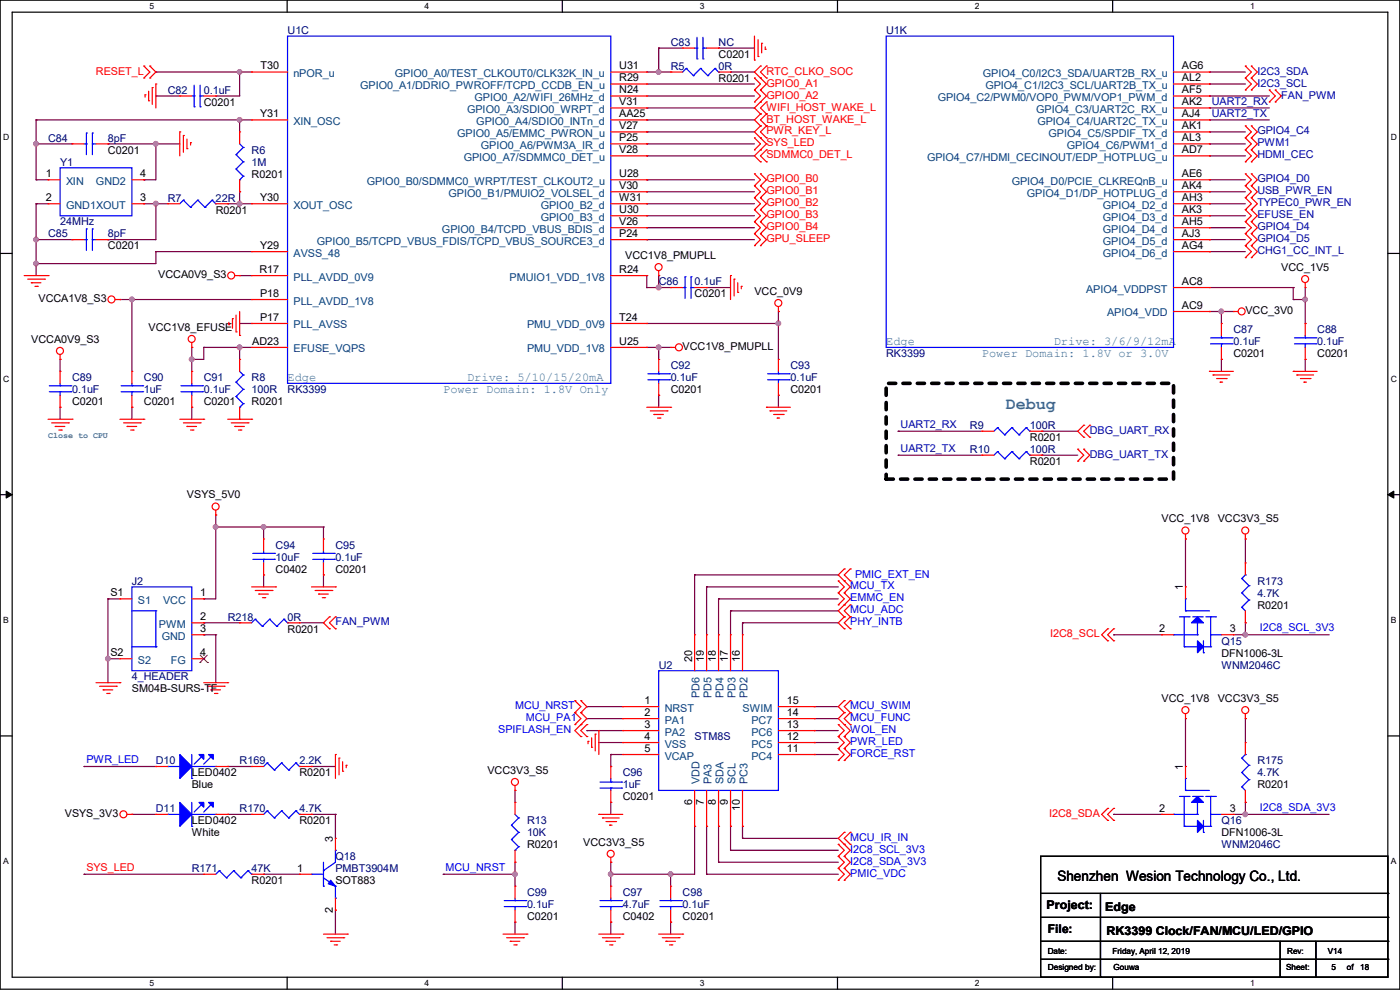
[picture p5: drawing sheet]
<svg xmlns="http://www.w3.org/2000/svg" width="297mm" height="210mm" viewBox="0 0 297 210" stroke-linecap="round" stroke-linejoin="round" font-family="sans-serif">
<defs><g id="words">
<text font-size="3.6" fill="#3f7f7f" x="213.4" y="86.8">Debug</text>
<text font-size="3" x="224.3" y="186.9">Shenzhen Wesion Technology Co., Ltd.</text>
<g font-size="2.5" fill="#3f7f7f">
<text x="188" y="73.2">Edge</text>
<text x="208.3" y="75.8">Power Domain: 1.8V or 3.0V</text>
<text x="223.6" y="73.2">Drive: 3/6/9/12mA</text>
<text x="61" y="80.9">Edge</text>
<text x="94" y="83.4">Power Domain: 1.8V Only</text>
<text x="99.1" y="80.9">Drive: 5/10/15/20mA</text>
</g>
<g font-size="2.5">
<text x="222" y="192.9">Project:</text>
<text x="222.3" y="198">File:</text>
<text x="234.5" y="193.2">Edge</text>
<text x="234.7" y="198.2">RK3399 Clock/FAN/MCU/LED/GPIO</text>
</g>
<g font-size="2.3" fill="#00007f">
<text x="61" y="7.2">U1C</text>
<text x="142.3" y="9.7">C83</text>
<text x="152.4" y="9.7">NC</text>
<text x="188" y="7.2">U1K</text>
<text x="142.3" y="14.8">R5</text>
<text x="152.4" y="14.8">0R</text>
<text x="35.6" y="19.9">C82</text>
<text x="43.2" y="19.9">0.1uF</text>
<text x="10.2" y="30.1">C84</text>
<text x="12.7" y="35.1">Y1</text>
<text x="22.9" y="30.1">8pF</text>
<text x="53.4" y="32.6">R6</text>
<text x="53.4" y="35.1">1M</text>
<text x="12.7" y="47.8">24MHz</text>
<text x="35.6" y="42.8">R7</text>
<text x="45.8" y="42.8">22R</text>
<text x="10.2" y="50.4">C85</text>
<text x="22.9" y="50.4">8pF</text>
<text x="139.7" y="60.5">C86</text>
<text x="147.4" y="60.5">0.1uF</text>
<text x="261.7" y="70.7">C87</text>
<text x="279.4" y="70.7">C88</text>
<text x="188" y="75.8">RK3399</text>
<text x="261.7" y="73.2">0.1uF</text>
<text x="279.4" y="73.2">0.1uF</text>
<text x="15.3" y="80.9">C89</text>
<text x="15.3" y="83.4">0.1uF</text>
<text x="30.5" y="80.9">C90</text>
<text x="30.5" y="83.4">1uF</text>
<text x="43.2" y="80.9">C91</text>
<text x="43.2" y="83.4">0.1uF</text>
<text x="53.4" y="80.9">R8</text>
<text x="53.4" y="83.4">100R</text>
<text x="61" y="83.4">RK3399</text>
<text x="142.3" y="78.3">C92</text>
<text x="142.3" y="80.9">0.1uF</text>
<text x="167.7" y="78.3">C93</text>
<text x="167.7" y="80.9">0.1uF</text>
<text x="205.8" y="91">R9</text>
<text x="218.5" y="91">100R</text>
<text x="205.8" y="96.1">R10</text>
<text x="218.5" y="96.1">100R</text>
<text x="58.5" y="116.4">C94</text>
<text x="58.5" y="119">10uF</text>
<text x="71.2" y="116.4">C95</text>
<text x="71.2" y="119">0.1uF</text>
<text x="28" y="124">J2</text>
<text x="266.7" y="124">R173</text>
<text x="48.3" y="131.7">R218</text>
<text x="61" y="131.7">0R</text>
<text x="266.7" y="126.6">4.7K</text>
<text x="259.1" y="136.7">Q15</text>
<text x="139.7" y="141.8">U2</text>
<text x="259.1" y="141.8">WNM2046C</text>
<text x="28" y="144.4">4_HEADER</text>
<text x="147.4" y="157.1">STM8S</text>
<text x="33.1" y="162.1">D10</text>
<text x="50.8" y="162.1">R169</text>
<text x="63.5" y="162.1">2.2K</text>
<text x="132.1" y="164.7">C96</text>
<text x="132.1" y="167.2">1uF</text>
<text x="266.7" y="162.1">R175</text>
<text x="266.7" y="164.7">4.7K</text>
<text x="33.1" y="172.3">D11</text>
<text x="50.8" y="172.3">R170</text>
<text x="63.5" y="172.3">4.7K</text>
<text x="111.8" y="174.8">R13</text>
<text x="111.8" y="177.4">10K</text>
<text x="259.1" y="174.8">Q16</text>
<text x="259.1" y="179.9">WNM2046C</text>
<text x="40.7" y="185">R171</text>
<text x="53.4" y="185">47K</text>
<text x="71.2" y="182.5">Q18</text>
<text x="71.2" y="185">PMBT3904M</text>
<text x="111.8" y="190.1">C99</text>
<text x="132.1" y="190.1">C97</text>
<text x="144.8" y="190.1">C98</text>
<text x="111.8" y="192.6">0.1uF</text>
<text x="132.1" y="192.6">4.7uF</text>
<text x="144.8" y="192.6">0.1uF</text>
</g>
<g font-size="2.3" fill="#f00">
<text x="20.4" y="15.8">RESET_L</text>
<text x="162.6" y="15.8">RTC_CLKO_SOC</text>
<text x="162.6" y="18.4">GPIO0_A1</text>
<text x="162.6" y="23.5">WIFI_HOST_WAKE_L</text>
<text x="162.6" y="20.9">GPIO0_A2</text>
<text x="162.6" y="28.5">PWR_KEY_L</text>
<text x="162.6" y="26">BT_HOST_WAKE_L</text>
<text x="162.6" y="31.1">SYS_LED</text>
<text x="162.6" y="33.6">SDMMC0_DET_L</text>
<text x="162.6" y="38.7">GPIO0_B0</text>
<text x="162.6" y="41.2">GPIO0_B1</text>
<text x="162.6" y="46.3">GPIO0_B3</text>
<text x="162.6" y="43.8">GPIO0_B2</text>
<text x="162.6" y="48.9">GPIO0_B4</text>
<text x="162.6" y="51.4">GPU_SLEEP</text>
<text x="222.8" y="135.2">I2C8_SCL</text>
<text x="222.5" y="173.3">I2C8_SDA</text>
<text x="18.3" y="184.7">SYS_LED</text>
</g>
<g font-size="2.3">
<text x="55.3" y="14.7">T30</text>
<text x="131.4" y="14.7">U31</text>
<text x="131.4" y="17.3">R29</text>
<text x="152.4" y="12.3">C0201</text>
<text x="152.4" y="17.4">R0201</text>
<text x="250.7" y="14.7">AG6</text>
<text x="250.7" y="17.3">AL2</text>
<text x="43.2" y="22.4">C0201</text>
<text x="131.4" y="19.8">N24</text>
<text x="131.4" y="22.4">V31</text>
<text x="250.7" y="19.8">AF5</text>
<text x="250.7" y="22.4">AK2</text>
<text x="55.2" y="24.9">Y31</text>
<text x="131.4" y="24.9">AA25</text>
<text x="131.4" y="27.4">V27</text>
<text x="131.4" y="30">P25</text>
<text x="250.7" y="24.9">AJ4</text>
<text x="250.7" y="27.4">AK1</text>
<text x="250.7" y="30">AL3</text>
<text x="22.9" y="32.6">C0201</text>
<text x="131.4" y="32.5">V28</text>
<text x="250.7" y="32.5">AD7</text>
<text x="9.7" y="37.6">1</text>
<text x="29.8" y="37.6">4</text>
<text x="53.4" y="37.7">R0201</text>
<text x="131.4" y="40.1">V30</text>
<text x="131.4" y="37.6">U28</text>
<text x="250.7" y="37.6">AE6</text>
<text x="250.7" y="40.1">AK4</text>
<text x="9.7" y="42.7">2</text>
<text x="29.8" y="42.7">3</text>
<text x="45.8" y="45.3">R0201</text>
<text x="55.2" y="42.7">Y30</text>
<text x="131.4" y="47.8">V26</text>
<text x="131.4" y="45.2">U30</text>
<text x="131.4" y="42.7">W31</text>
<text x="250.7" y="42.7">AH3</text>
<text x="250.7" y="45.2">AK3</text>
<text x="250.7" y="47.8">AH5</text>
<text x="22.9" y="52.9">C0201</text>
<text x="55.2" y="52.8">Y29</text>
<text x="131.4" y="50.3">P24</text>
<text x="250.7" y="50.3">AJ3</text>
<text x="250.7" y="52.8">AG4</text>
<text x="33.6" y="59">VCCA0V9_S3</text>
<text x="55" y="57.9">R17</text>
<text x="131.4" y="57.9">R24</text>
<text x="132.6" y="54.9">VCC1V8_PMUPLL</text>
<text x="271.8" y="57.5">VCC_1V5</text>
<text x="8.2" y="64.1">VCCA1V8_S3</text>
<text x="55.2" y="63">P18</text>
<text x="147.4" y="63.1">C0201</text>
<text x="160.1" y="62.6">VCC_0V9</text>
<text x="250.7" y="60.5">AC8</text>
<text x="250.7" y="65.5">AC9</text>
<text x="31.5" y="70.2">VCC1V8_EFUSE</text>
<text x="55.2" y="68.1">P17</text>
<text x="131.4" y="68.1">T24</text>
<text x="264.2" y="66.6">VCC_3V0</text>
<text x="6.6" y="72.7">VCCA0V9_S3</text>
<text x="53.5" y="73.2">AD23</text>
<text x="131.4" y="73.2">U25</text>
<text x="144.8" y="74.3">VCC1V8_PMUPLL</text>
<text x="261.7" y="75.8">C0201</text>
<text x="279.4" y="75.8">C0201</text>
<text x="142.3" y="83.4">C0201</text>
<text x="167.7" y="83.4">C0201</text>
<text x="15.3" y="85.9">C0201</text>
<text x="30.5" y="85.9">C0201</text>
<text x="43.2" y="85.9">C0201</text>
<text x="53.4" y="85.9">R0201</text>
<text x="218.5" y="93.6">R0201</text>
<text x="218.5" y="98.6">R0201</text>
<text x="39.7" y="105.7">VSYS_5V0</text>
<text x="246.4" y="110.8">VCC_1V8</text>
<text x="258.4" y="110.8">VCC3V3_S5</text>
<text x="58.5" y="121.5">C0402</text>
<text x="71.2" y="121.5">C0201</text>
<text x="251" y="125.3" transform="rotate(-90 251 125.3)">1</text>
<text x="23.4" y="126.5">S1</text>
<text x="42.5" y="126.5">1</text>
<text x="42.5" y="131.6">2</text>
<text x="266.7" y="129.1">R0201</text>
<text x="42.5" y="134.1">3</text>
<text x="61" y="134.2">R0201</text>
<text x="245.9" y="134.1">2</text>
<text x="260.9" y="134.1">3</text>
<text x="23.4" y="139.2">S2</text>
<text x="42.5" y="139.2">4</text>
<text x="146.8" y="140.5" transform="rotate(-90 146.8 140.5)">20</text>
<text x="149.4" y="140.5" transform="rotate(-90 149.4 140.5)">19</text>
<text x="151.9" y="140.5" transform="rotate(-90 151.9 140.5)">18</text>
<text x="154.4" y="140.5" transform="rotate(-90 154.4 140.5)">17</text>
<text x="157" y="140.5" transform="rotate(-90 157 140.5)">16</text>
<text x="259.1" y="139.3">DFN1006-3L</text>
<text x="28" y="146.9">SM04B-SURS-TF</text>
<text x="136.7" y="149.4">1</text>
<text x="166.9" y="149.4">15</text>
<text x="246.4" y="148.9">VCC_1V8</text>
<text x="258.4" y="148.9">VCC3V3_S5</text>
<text x="136.7" y="151.9">2</text>
<text x="136.7" y="154.4">3</text>
<text x="166.9" y="154.4">13</text>
<text x="166.9" y="151.9">14</text>
<text x="136.7" y="157">4</text>
<text x="136.7" y="159.5">5</text>
<text x="166.9" y="159.5">11</text>
<text x="166.9" y="157">12</text>
<text x="40.7" y="167.2">Blue</text>
<text x="40.7" y="164.7">LED0402</text>
<text x="63.5" y="164.7">R0201</text>
<text x="103.4" y="164.2">VCC3V3_S5</text>
<text x="251" y="163.4" transform="rotate(-90 251 163.4)">1</text>
<text x="266.7" y="167.2">R0201</text>
<text x="13.8" y="173.3">VSYS_3V3</text>
<text x="132.1" y="169.8">C0201</text>
<text x="146.8" y="170.7" transform="rotate(-90 146.8 170.7)">6</text>
<text x="149.4" y="170.7" transform="rotate(-90 149.4 170.7)">7</text>
<text x="151.9" y="170.7" transform="rotate(-90 151.9 170.7)">8</text>
<text x="154.4" y="170.7" transform="rotate(-90 154.4 170.7)">9</text>
<text x="157" y="172" transform="rotate(-90 157 172)">10</text>
<text x="245.9" y="172.2">2</text>
<text x="260.9" y="172.2">3</text>
<text x="40.7" y="177.4">White</text>
<text x="40.7" y="174.8">LED0402</text>
<text x="63.5" y="174.8">R0201</text>
<text x="70.6" y="178.6" transform="rotate(-90 70.6 178.6)">3</text>
<text x="111.8" y="179.9">R0201</text>
<text x="123.7" y="179.4">VCC3V3_S5</text>
<text x="259.1" y="177.4">DFN1006-3L</text>
<text x="63" y="184.9">1</text>
<text x="53.4" y="187.5">R0201</text>
<text x="71.2" y="187.5">SOT883</text>
<text x="70.6" y="193.6" transform="rotate(-90 70.6 193.6)">2</text>
<text x="111.8" y="195.2">C0201</text>
<text x="132.1" y="195.2">C0402</text>
<text x="144.8" y="195.2">C0201</text>
</g>
<g font-size="2.3" fill="#003f7f">
<text x="62.3" y="16.3">nPOR_u</text>
<text x="83.8" y="16.3">GPIO0_A0/TEST_CLKOUT0/CLK32K_IN_u</text>
<text x="208.5" y="16.3">GPIO4_C0/I2C3_SDA/UART2B_RX_u</text>
<text x="76.4" y="18.9">GPIO0_A1/DDRIO_PWROFF/TCPD_CCDB_EN_u</text>
<text x="99.1" y="24">GPIO0_A3/SDIO0_WRPT_d</text>
<text x="100.7" y="21.4">GPIO0_A2/WIFI_26MHz_d</text>
<text x="198.9" y="21.4">GPIO4_C2/PWM0/VOP0_PWM/VOP1_PWM_d</text>
<text x="209" y="18.9">GPIO4_C1/I2C3_SCL/UART2B_TX_u</text>
<text x="219.8" y="24">GPIO4_C3/UART2C_RX_u</text>
<text x="62.3" y="26.5">XIN_OSC</text>
<text x="97" y="29">GPIO0_A5/EMMC_PWRON_u</text>
<text x="101.1" y="26.5">GPIO0_A4/SDIO0_INTn_d</text>
<text x="220.1" y="26.5">GPIO4_C4/UART2C_TX_u</text>
<text x="222.5" y="29">GPIO4_C5/SPDIF_TX_d</text>
<text x="98.4" y="34.1">GPIO0_A7/SDMMC0_DET_u</text>
<text x="102" y="31.6">GPIO0_A6/PWM3A_IR_d</text>
<text x="196.7" y="34.1">GPIO4_C7/HDMI_CECINOUT/EDP_HOTPLUG_u</text>
<text x="226.4" y="31.6">GPIO4_C6/PWM1_d</text>
<text x="14" y="39.2">XIN</text>
<text x="20.4" y="39.2">GND2</text>
<text x="77.8" y="39.2">GPIO0_B0/SDMMC0_WRPT/TEST_CLKOUT2_u</text>
<text x="95.2" y="41.7">GPIO0_B1/PMUIO2_VOLSEL_d</text>
<text x="214.6" y="39.2">GPIO4_D0/PCIE_CLKREQnB_u</text>
<text x="217.9" y="41.7">GPIO4_D1/DP_HOTPLUG_d</text>
<text x="14" y="44.3">GND1XOUT</text>
<text x="62.3" y="44.3">XOUT_OSC</text>
<text x="114.7" y="46.8">GPIO0_B3_d</text>
<text x="114.7" y="44.3">GPIO0_B2_d</text>
<text x="234" y="44.3">GPIO4_D2_d</text>
<text x="234" y="46.8">GPIO4_D3_d</text>
<text x="67.2" y="51.9">GPIO0_B5/TCPD_VBUS_FDIS/TCPD_VBUS_SOURCE3_d</text>
<text x="93.8" y="49.4">GPIO0_B4/TCPD_VBUS_BDIS_d</text>
<text x="234" y="49.4">GPIO4_D4_d</text>
<text x="234" y="51.9">GPIO4_D5_d</text>
<text x="62.3" y="59.5">PLL_AVDD_0V9</text>
<text x="62.3" y="54.4">AVSS_48</text>
<text x="108.1" y="59.5">PMUIO1_VDD_1V8</text>
<text x="234" y="54.4">GPIO4_D6_d</text>
<text x="62.3" y="64.6">PLL_AVDD_1V8</text>
<text x="230.4" y="62.1">APIO4_VDDPST</text>
<text x="62.3" y="69.7">PLL_AVSS</text>
<text x="111.8" y="69.7">PMU_VDD_0V9</text>
<text x="234.9" y="67.1">APIO4_VDD</text>
<text x="62.3" y="74.8">EFUSE_VQPS</text>
<text x="111.8" y="74.8">PMU_VDD_1V8</text>
<text x="29.3" y="128.1">S1</text>
<text x="34.6" y="128.1">VCC</text>
<text x="33.7" y="133.2">PWM</text>
<text x="34.3" y="135.7">GND</text>
<text x="29.3" y="140.8">S2</text>
<text x="36.2" y="140.8">FG</text>
<text x="148.4" y="148" transform="rotate(-90 148.4 148)">PD6</text>
<text x="151" y="148" transform="rotate(-90 151 148)">PD5</text>
<text x="153.5" y="148" transform="rotate(-90 153.5 148)">PD4</text>
<text x="156" y="148" transform="rotate(-90 156 148)">PD3</text>
<text x="158.6" y="148" transform="rotate(-90 158.6 148)">PD2</text>
<text x="141" y="151">NRST</text>
<text x="141" y="153.5">PA1</text>
<text x="157.5" y="151">SWIM</text>
<text x="159.4" y="153.5">PC7</text>
<text x="141" y="156">PA2</text>
<text x="141" y="158.6">VSS</text>
<text x="141" y="161.1">VCAP</text>
<text x="159.4" y="161.1">PC4</text>
<text x="159.4" y="158.6">PC5</text>
<text x="159.4" y="156">PC6</text>
<text x="148.4" y="166.4" transform="rotate(-90 148.4 166.4)">VDD</text>
<text x="151" y="166.4" transform="rotate(-90 151 166.4)">PA3</text>
<text x="153.5" y="166.4" transform="rotate(-90 153.5 166.4)">SDA</text>
<text x="156" y="166.4" transform="rotate(-90 156 166.4)">SCL</text>
<text x="158.6" y="166.4" transform="rotate(-90 158.6 166.4)">PC3</text>
</g>
<g font-size="2.3" fill="#00009f">
<text x="266.7" y="15.8">I2C3_SDA</text>
<text x="257.1" y="22.2">UART2_RX</text>
<text x="266.7" y="18.4">I2C3_SCL</text>
<text x="271.8" y="20.9">FAN_PWM</text>
<text x="257.1" y="24.7">UART2_TX</text>
<text x="266.7" y="28.5">GPIO4_C4</text>
<text x="266.7" y="33.6">HDMI_CEC</text>
<text x="266.7" y="31.1">PWM1</text>
<text x="266.7" y="38.7">GPIO4_D0</text>
<text x="266.7" y="41.2">USB_PWR_EN</text>
<text x="266.7" y="43.8">TYPEC0_PWR_EN</text>
<text x="266.7" y="46.3">EFUSE_EN</text>
<text x="266.7" y="48.9">GPIO4_D4</text>
<text x="266.7" y="51.4">GPIO4_D5</text>
<text x="266.7" y="53.9">CHG1_CC_INT_L</text>
<text x="191.1" y="95.8">UART2_TX</text>
<text x="191.1" y="90.8">UART2_RX</text>
<text x="231.2" y="92">DBG_UART_RX</text>
<text x="231.2" y="97.1">DBG_UART_TX</text>
<text x="71.2" y="132.7">FAN_PWM</text>
</g>
<g font-size="2.3" fill="#00f">
<text x="180.4" y="125.1">MCU_TX</text>
<text x="181.4" y="122.5">PMIC_EXT_EN</text>
<text x="180.4" y="130.1">MCU_ADC</text>
<text x="180.4" y="127.6">EMMC_EN</text>
<text x="180.4" y="132.7">PHY_INTB</text>
<text x="267.3" y="133.9">I2C8_SCL_3V3</text>
<text x="105.7" y="155.5">SPIFLASH_EN</text>
<text x="109.3" y="150.5">MCU_NRST</text>
<text x="111.6" y="153">MCU_PA1</text>
<text x="180.4" y="150.5">MCU_SWIM</text>
<text x="180.4" y="155.5">WOL_EN</text>
<text x="180.4" y="153">MCU_FUNC</text>
<text x="18.3" y="161.9">PWR_LED</text>
<text x="180.4" y="158.1">PWR_LED</text>
<text x="180.4" y="160.6">FORCE_RST</text>
<text x="267.3" y="172">I2C8_SDA_3V3</text>
<text x="180.4" y="178.4">MCU_IR_IN</text>
<text x="94.5" y="184.7">MCU_NRST</text>
<text x="180.4" y="183.5">I2C8_SDA_3V3</text>
<text x="180.4" y="180.9">I2C8_SCL_3V3</text>
<text x="180.4" y="186">PMIC_VDC</text>
</g>
<g font-size="1.8">
<text x="31.7" y="1.9">5</text>
<text x="90.1" y="1.9">4</text>
<text x="148.5" y="1.9">3</text>
<text x="206.8" y="1.9">2</text>
<text x="265.2" y="1.9">1</text>
<text x=".7" y="29.8">D</text>
<text x="295.1" y="29.8">D</text>
<text x=".7" y="80.9">C</text>
<text x="295.1" y="80.9">C</text>
<text x=".7" y="132.1">B</text>
<text x="295.1" y="132.1">B</text>
<text x=".7" y="183.3">A</text>
<text x="295.1" y="183.3">A</text>
<text x="222.3" y="202.3">Date:</text>
<text x="236" y="202.3">Friday, April 12, 2019</text>
<text x="273.1" y="202.3">Rev:</text>
<text x="281.7" y="202.3">V14</text>
<text x="31.7" y="209.2">5</text>
<text x="90.1" y="209.2">4</text>
<text x="148.5" y="209.2">3</text>
<text x="206.8" y="209.2">2</text>
<text x="222.3" y="205.9">Designed by:</text>
<text x="236.3" y="205.9">Gouwa</text>
<text x="265.2" y="209.2">1</text>
<text x="272.8" y="205.9">Sheet:</text>
<text x="282.5" y="205.9">5</text>
<text x="285.7" y="205.9">of</text>
<text x="288.6" y="205.9">18</text>
</g>
<text font-size="1.8" fill="#3f7f7f" x="10.2" y="93">Close to CPU</text>
</g></defs>
<path d="M0 0h297v209.8h-297zM2.6 2.6h291.8v204.7h-291.8z" fill="none" stroke="#000" stroke-width=".25"/>
<g fill="#fff">
<path d="M31.8 .3h.9v2h-.9z"/>
<path d="M31.8 207.6h.9v2h-.9z"/>
</g>
<path d="M60.9 0v2.6M60.9 207.3v2.5" fill="none" stroke="#000" stroke-width=".25"/>
<g fill="#fff">
<path d="M90.1 .3h1v2h-1z"/>
<path d="M90.1 207.6h1v2h-1z"/>
</g>
<path d="M119.3 0v2.6M119.3 207.3v2.5" fill="none" stroke="#000" stroke-width=".25"/>
<g fill="#fff">
<path d="M148.5 .3h.9v2h-.9z"/>
<path d="M148.5 207.6h.9v2h-.9z"/>
</g>
<path d="M177.7 0v2.6M177.7 207.3v2.5" fill="none" stroke="#000" stroke-width=".25"/>
<g fill="#fff">
<path d="M206.8 .3h1v2h-1z"/>
<path d="M206.8 207.6h1v2h-1z"/>
</g>
<path d="M236.1 0v2.6M236.1 207.3v2.5" fill="none" stroke="#000" stroke-width=".25"/>
<g fill="#fff">
<path d="M265.2 .3h1v2h-1z"/>
<path d="M265.2 207.6h1v2h-1z"/>
<path d="M.7 28.2h1.2v1.9h-1.2z"/>
<path d="M295.1 28.2h1.2v1.9h-1.2z"/>
<path d="M.7 79.3h1.2v2h-1.2z"/>
<path d="M295.1 79.3h1.2v2h-1.2z"/>
</g>
<path d="M0 53.8h2.6M294.4 53.8h2.6" fill="none" stroke="#000" stroke-width=".25"/>
<g fill="#fff">
<path d="M.7 130.5h1.2v2h-1.2z"/>
<path d="M295.1 130.5h1.1v2h-1.1z"/>
</g>
<path d="M0 104.9h2.6M294.4 104.9h2.6" fill="none" stroke="#000" stroke-width=".25"/>
<path d="M1.3 104.2l1.3 .7-1.3 .8zM294.4 104.9l1.3-.7v1.5z" fill="#000" stroke="#000" stroke-width=".21"/>
<g fill="#fff">
<path d="M.7 181.7h1.2v2h-1.2z"/>
<path d="M295.1 181.7h1.1v2h-1.1z"/>
</g>
<g fill="none" stroke="#000" stroke-width=".25">
<path d="M0 156.1h2.6M294.4 156.1h2.6M220.8 181.7h73.6v25.6h-73.6zM220.8 189.5h73.6M220.8 194.6h73.6M220.8 199.7h73.6M233.5 189.5v17.8M271.6 199.7v7.6M279.2 199.7v7.6M294.4 189.5h.1M294.4 194.6h.1M294.4 199.7h.1"/>
<path d="M220.8 203.5h73.6M233.5 207.3h.1M271.6 207.3h.1M279.2 207.3h.1M294.4 203.5h.1"/>
</g>
<path d="M188 81.3h61v20.3h-61z" fill="none" stroke="#000" stroke-width=".76" stroke-dasharray="1.5"/>
<g fill="none" stroke="#7f003f" stroke-width=".25">
<path d="M33.1 15.3h.1M33.1 15.3h20.3M50.8 15.3h.1M50.8 15.3v5.1h-5M137.2 15.3h.1M137.2 17.8h.1M137.2 15.3h5.1M137.2 17.8h22.9M139.7 10.2h.1M139.7 15.3h.1M139.7 10.2v5.1M139.7 10.2h5.1"/>
<path d="M152.4 10.2h.1M152.4 10.2h7.7M155 15.3h.1M155 15.3h5.1M256.6 17.8h.1M256.6 15.3h.1M256.6 15.3h7.6M256.6 17.8h7.6M7.7 38.1h.1M7.7 25.4h.1M7.7 30.5h.1M7.7 25.4v12.7"/>
<path d="M7.7 38.1h2.5M7.7 25.4h45.7M7.7 30.5h7.6M22.9 30.5h.1M22.9 30.5h15.2M30.5 38.1h.1M33.1 30.5h.1M33.1 20.4h.1M33.1 30.5v7.6h-2.6M33.1 20.4h5M45.8 20.4h.1M50.8 25.4h.1"/>
<path d="M50.8 25.4v2.6M137.2 20.4h.1M137.2 30.5h.1M137.2 22.9h.1M137.2 33.1h.1M137.2 25.4h.1M137.2 38.1h.1M137.2 28h.1M137.2 38.1h22.9M137.2 25.4h22.9M137.2 30.5h22.9M137.2 20.4h22.9"/>
<path d="M137.2 33.1h22.9M137.2 28h22.9M137.2 22.9h22.9M256.6 25.4h.1M256.6 38.1h.1M256.6 33.1h.1M256.6 30.5h.1M256.6 28h.1M256.6 22.9h.1M256.6 20.4h.1M256.6 38.1h7.6M256.6 25.4h12.7"/>
<path d="M256.6 30.5h7.6M256.6 20.4h12.7M256.6 33.1h7.6M256.6 28h7.6M256.6 22.9h12.7M7.7 50.8h.1M7.7 55.9h.1M7.7 43.2h.1M7.7 43.2v15.3M7.7 43.2h2.5M7.7 50.8h7.6M22.9 50.8h.1"/>
<path d="M30.5 43.2h.1M30.5 43.2h5.1M33.1 53.4h.1M33.1 43.2h.1M33.1 43.2v7.6h-10.2M33.1 53.4v2.5h-25.4M33.1 53.4h20.3M48.3 43.2h.1M48.3 43.2h5.1M50.8 58.5h.1M50.8 43.2h.1M50.8 40.7h.1"/>
<path d="M50.8 58.5h2.6M50.8 40.7v2.5M137.2 58.5h.1M137.2 50.8h.1M137.2 45.8h.1M137.2 48.3h.1M137.2 40.7h.1M137.2 43.2h.1M137.2 43.2h22.9M137.2 50.8h22.9M137.2 58.5v2.5M137.2 48.3h22.9"/>
<path d="M137.2 40.7h22.9M137.2 45.8h22.9M139.7 58.5h.1M139.7 58.5v2.5M256.6 48.3h.1M256.6 40.7h.1M256.6 43.2h.1M256.6 50.8h.1M256.6 53.4h.1M256.6 45.8h.1M256.6 53.4h7.6M256.6 43.2h7.6"/>
<path d="M256.6 50.8h7.6M256.6 48.3h7.6M256.6 40.7h7.6M256.6 45.8h7.6M12.7 76.2h.1M12.7 76.2v2.6M25.4 63.5h.1M25.4 63.5h28M28 63.5h.1M28 63.5v15.3M40.7 73.7h.1M40.7 76.2h.1"/>
<path d="M40.7 73.7v5.1M43.2 73.7h.1M43.2 73.7h10.2M43.2 73.7v2.5h-2.5M50.8 68.6h.1M50.8 73.7h.1M50.8 68.6h2.6M50.8 73.7v2.5M137.2 73.7h.1M137.2 68.6h.1M137.2 61h.1M137.2 73.7h5.1"/>
<path d="M137.2 68.6h27.9M137.2 61h5.1M139.7 73.7h.1M139.7 61h.1M139.7 73.7v2.5M149.9 61h.1M149.9 61h5.1M165.1 68.6h.1M165.1 66.1h.1M165.1 66.1v10.1M256.6 66.1h.1M256.6 61h17.8"/>
<path d="M256.6 66.1h5.1M259.1 76.2h.1M259.1 66.1h.1M259.1 66.1v2.5M259.1 76.2v2.6M274.4 61h.1M274.4 63.5h.1M274.4 63.5h2.5M274.4 61v2.5M276.9 76.2h.1M276.9 68.6h.1M276.9 63.5h.1"/>
<path d="M276.9 61v7.6M276.9 76.2v2.6M12.7 86.4h.1M12.7 86.4v2.5M28 86.4h.1M28 86.4v2.5M40.7 86.4h.1M40.7 86.4v2.5M139.7 83.9h.1M139.7 83.9v2.5M165.1 83.9h.1M165.1 83.9v2.5"/>
<path d="M190.5 96.6h.1M190.5 91.5h.1M190.5 91.5h17.8M190.5 96.6h17.8M221 91.5h.1M221 96.6h.1M221 91.5h7.6M221 96.6h7.6M45.8 111.8h.1M45.8 109.3h.1M45.8 111.8h22.8M45.8 109.3v17.7h-2.6"/>
<path d="M55.9 111.8h.1M55.9 111.8v2.5M68.6 111.8h.1M68.6 111.8v2.5M251.5 114.3h.1M251.5 114.3v10.2M264.2 114.3h.1M264.2 114.3v5.1M22.9 139.7h.1M22.9 127h.1M22.9 139.7h2.5M22.9 127v17.8"/>
<path d="M22.9 127h2.5M43.2 134.7h.1M43.2 127h.1M43.2 132.1h.1M43.2 134.7h2.6M43.2 132.1h7.6M45.8 134.7h.1M45.8 134.7v10.1M55.9 122h.1M55.9 122v2.5M63.5 132.1h5.1M68.6 122h.1"/>
<path d="M68.6 132.1h.1M68.6 122v2.5M147.4 122h.1M147.4 122v12.7M147.4 122h30.4M149.9 124.5h.1M149.9 124.5v10.2M149.9 124.5h27.9M152.4 127h.1M152.4 127h25.4M152.4 127v7.7M155 129.6h.1"/>
<path d="M155 129.6v5.1M155 129.6h22.8M157.5 132.1h.1M157.5 132.1h20.3M157.5 132.1v2.6M236.3 134.7h.1M236.3 134.7h10.1M261.7 134.7h20.3M264.2 132.1h.1M264.2 134.7h.1M264.2 132.1v2.6M124.5 149.9h.1"/>
<path d="M124.5 155h.1M124.5 152.4h.1M124.5 155h7.6M124.5 149.9h7.6M124.5 152.4h7.6M127 157.5h.1M127 157.5h5.1M172.8 155h.1M172.8 157.5h.1M172.8 149.9h.1M172.8 152.4h.1M172.8 155h5"/>
<path d="M172.8 157.5h5M172.8 149.9h5M172.8 152.4h5M251.5 152.4h.1M251.5 152.4v10.2M264.2 152.4h.1M264.2 152.4v5.1M17.8 162.6h.1M17.8 162.6h15.3M28 172.8h.1M28 172.8h5.1M48.3 162.6h.1"/>
<path d="M48.3 172.8h.1M48.3 172.8h5.1M48.3 162.6h5.1M66.1 162.6h.1M66.1 172.8h.1M66.1 172.8h5.1M66.1 162.6h5.1M71.2 172.8h.1M71.2 172.8v5M109.3 167.7h.1M109.3 167.7v2.5M129.6 160.1h.1"/>
<path d="M129.6 170.2h.1M129.6 160.1v2.5M129.6 170.2v2.6M129.6 160.1h2.5M147.4 175.3h.1M147.4 175.3v10.2h-17.8M149.9 175.3h.1M149.9 175.3v10.2M152.4 175.3h.1M152.4 175.3v7.6M155 175.3h.1M155 175.3v5.1"/>
<path d="M157.5 175.3h.1M157.5 177.8h.1M157.5 175.3v2.5M157.5 177.8h20.3M172.8 160.1h.1M172.8 160.1h5M236.3 172.8h.1M236.3 172.8h10.1M261.7 172.8h20.3M264.2 170.2h.1M264.2 172.8h.1M264.2 170.2v2.6"/>
<path d="M17.8 185.5h.1M17.8 185.5h25.4M55.9 185.5h.1M55.9 185.5h7.6M71.2 193.1h.1M71.2 193.1v5.1M94 185.5h.1M94 185.5h15.3M109.3 182.9h.1M109.3 185.5h.1M109.3 195.6h.1M109.3 182.9v5.1"/>
<path d="M109.3 195.6v2.6M129.6 185.5h.1M129.6 182.9h.1M129.6 195.6h.1M129.6 182.9v5.1M129.6 195.6v2.6M142.3 185.5h.1M142.3 195.6h.1M142.3 185.5v2.5M142.3 195.6v2.6M149.9 185.5h.1M149.9 185.5h27.9"/>
<path d="M152.4 182.9h.1M152.4 182.9h25.4M155 180.4h.1M155 180.4h22.8"/>
</g>
<g fill="#f0f" stroke="#f0f" stroke-width=".25">
<circle cx="165.1" cy="68.6" r=".49"/>
<circle cx="7.6" cy="55.9" r=".49"/>
<circle cx="7.6" cy="50.8" r=".49"/>
<circle cx="50.8" cy="15.3" r=".49"/>
<circle cx="50.8" cy="25.4" r=".49"/>
<circle cx="33" cy="43.2" r=".49"/>
<circle cx="7.6" cy="30.5" r=".49"/>
<circle cx="50.8" cy="43.2" r=".49"/>
<circle cx="33" cy="30.5" r=".49"/>
<circle cx="139.7" cy="73.7" r=".49"/>
<circle cx="50.8" cy="73.7" r=".49"/>
<circle cx="28" cy="63.5" r=".49"/>
<circle cx="40.7" cy="76.2" r=".49"/>
<circle cx="259.1" cy="66.1" r=".49"/>
<circle cx="139.7" cy="61" r=".49"/>
<circle cx="45.7" cy="111.8" r=".49"/>
<circle cx="55.9" cy="111.8" r=".49"/>
<circle cx="22.9" cy="139.7" r=".49"/>
<circle cx="139.7" cy="15.3" r=".49"/>
<circle cx="276.9" cy="63.5" r=".49"/>
<circle cx="129.6" cy="185.4" r=".49"/>
<circle cx="142.3" cy="185.4" r=".49"/>
<circle cx="264.2" cy="134.6" r=".49"/>
<circle cx="264.2" cy="172.7" r=".49"/>
<circle cx="109.2" cy="185.4" r=".49"/>
</g>
<g fill="none" stroke="#f00" stroke-width=".25">
<path d="M30.5 14h.1M30.5 16.6h.1M30.5 14l1.3 1.3-1.3 1.3M31.5 19.3v2.1M31.8 16.6h.1M31.8 14h.1M31.8 14l1.3 1.3-1.3 1.3M32.3 18.6h.1M32.3 18.6v3.5M33.1 17.8h.1M33.1 17.8v5.1M53.4 15.3h.1"/>
<path d="M53.4 15.3h7.6M129.6 15.3h7.6M129.6 17.8h7.6M137.2 15.3h.1M137.2 17.8h.1M142.3 15.3h.1M142.3 15.3h2.5M144.8 10.2h.1M144.8 10.2h2.6M149.9 10.2h2.5M152.4 10.2h.1M152.4 15.3h2.6"/>
<path d="M155 15.3h.1M160.1 12.7h.1M160.1 19.1h.1M160.1 16.6h.1M160.1 7.7v5M160.1 16.6l1.2 1.2-1.2 1.3M160.1 19.1l1.2 1.3-1.2 1.2M160.8 12h.1M160.8 8.4v3.6M161.3 19.1h.1M161.3 16.6h.1M161.3 14h.1"/>
<path d="M161.3 14l-1.2 1.3 2.5 2.5-1.3 1.3M161.3 19.1l1.3 1.3-2.5 2.5 1.2 1.3M161.6 9.2h.1M161.6 9.2v2M162.3 10.5h.1M162.3 9.9v.6M162.6 14h.1M162.6 16.6h.1M162.6 14l-1.3 1.3 1.3 1.3M249 15.3h7.6M249 17.8h7.6M256.6 15.3h.1"/>
<path d="M256.6 17.8h.1M264.2 16.6h.1M264.2 14h.1M264.2 19.1h.1M264.2 14l1.3 1.3-1.3 1.3M264.2 16.6l1.3 1.2-1.3 1.3M265.5 16.6h.1M265.5 14h.1M265.5 19.1h.1M265.5 14l1.2 1.3-1.2 1.3M265.5 16.6l1.2 1.2-1.2 1.3M269.3 19.1h.1"/>
<path d="M269.3 19.1l1.3 1.3-1.3 1.2M270.6 19.1h.1M270.6 19.1l1.2 1.3-1.2 1.2M10.2 38.1h.1M10.2 38.1h2.5M15.3 30.5h.1M15.3 30.5h2.5M20.4 30.5h2.5M22.9 30.5h.1M28 38.1h2.5M30.5 38.1h.1M30.8 20.1h.1"/>
<path d="M30.8 20.1v.5M31.5 21.4h.1M38.1 28h.1M38.1 20.4h.1M38.1 28v5.1M38.1 20.4h2.6M38.9 28.7h.1M38.9 28.7v3.6M39.7 31.5h.1M39.7 29.5v2M40.4 30.3h.1M40.4 30.3v.5"/>
<path d="M43.2 20.4h2.6M45.8 20.4h.1M50.8 28h.1M50.8 28v2.5M50.8 38.1v2.6M53.4 25.4h.1M53.4 25.4h7.6M129.6 25.4h7.6M129.6 20.4h7.6M129.6 22.9h7.6M129.6 28h7.6M129.6 38.1h7.6"/>
<path d="M129.6 33.1h7.6M129.6 30.5h7.6M137.2 20.4h.1M137.2 25.4h.1M137.2 22.9h.1M137.2 28h.1M137.2 38.1h.1M137.2 33.1h.1M137.2 30.5h.1M160.1 39.4h.1M160.1 36.9h.1M160.1 31.8h.1"/>
<path d="M160.1 29.3h.1M160.1 21.6h.1M160.1 36.9l1.2 1.2-1.2 1.3M160.1 39.4l1.2 1.3-1.2 1.3M160.1 29.3l1.2 1.2-1.2 1.3M161.3 39.4h.1M161.3 36.9h.1M161.3 26.7h.1M161.3 29.3h.1M161.3 21.6h.1M161.3 24.2h.1M161.3 31.8h.1"/>
<path d="M161.3 34.3h.1M161.3 36.9l1.3 1.2-1.3 1.3M161.3 26.7l-1.2 1.3 2.5 2.5-2.5 2.6 1.2 1.2M161.3 24.2l-1.2 1.2 1.2 1.3M161.3 39.4l1.3 1.3-1.3 1.3M162.6 29.3h.1M162.6 26.7h.1M162.6 24.2h.1M162.6 21.6h.1M162.6 31.8h.1M162.6 34.3h.1M162.6 26.7l-1.3 1.3 1.3 1.3"/>
<path d="M162.6 21.6l-1.3 1.3 1.3 1.3M162.6 24.2l-1.3 1.2 1.3 1.3M162.6 31.8l-1.3 1.3 1.3 1.2M249 25.4h7.6M249 20.4h7.6M249 22.9h7.6M249 28h7.6M249 38.1h7.6M249 33.1h7.6M249 30.5h7.6M256.6 20.4h.1M256.6 22.9h.1"/>
<path d="M256.6 25.4h.1M256.6 28h.1M256.6 30.5h.1M256.6 33.1h.1M256.6 38.1h.1M264.2 34.3h.1M264.2 31.8h.1M264.2 29.3h.1M264.2 26.7h.1M264.2 39.4h.1M264.2 36.9h.1M264.2 31.8l1.3 1.3-1.3 1.2"/>
<path d="M264.2 29.3l1.3 1.2-1.3 1.3M264.2 26.7l1.3 1.3-1.3 1.3M264.2 36.9l1.3 1.2-1.3 1.3M264.2 39.4l1.3 1.3-1.3 1.3M265.5 34.3h.1M265.5 31.8h.1M265.5 29.3h.1M265.5 26.7h.1M265.5 39.4h.1M265.5 36.9h.1M265.5 31.8l1.2 1.3-1.2 1.2M265.5 29.3l1.2 1.2-1.2 1.3"/>
<path d="M265.5 26.7l1.2 1.3-1.2 1.3M265.5 36.9l1.2 1.2-1.2 1.3M265.5 39.4l1.2 1.3-1.2 1.3M269.3 21.6h.1M270.6 21.6h.1M5.1 58.5h5.1M5.9 59.2h3.5M6.6 60h.1M6.6 60h2.1M9.4 59.2h.1M10.2 58.5h.1M10.2 43.2h.1"/>
<path d="M10.2 43.2h2.5M15.3 50.8h.1M15.3 50.8h2.5M20.4 50.8h2.5M22.9 50.8h.1M28 43.2h2.5M30.5 43.2h.1M35.6 43.2h.1M35.6 43.2h2.5M45.8 43.2h2.5M48.3 43.2h.1M49.8 58.5h1"/>
<path d="M50.8 58.5h.1M50.8 40.7h.1M53.4 43.2h.1M53.4 58.5h.1M53.4 53.4h.1M53.4 58.5h7.6M53.4 43.2h7.6M53.4 53.4h7.6M129.6 58.5h7.6M129.6 43.2h7.6M129.6 48.3h7.6M129.6 45.8h7.6"/>
<path d="M129.6 40.7h7.6M129.6 50.8h7.6M137.2 48.3h.1M137.2 45.8h.1M137.2 43.2h.1M137.2 40.7h.1M137.2 50.8h.1M137.2 58.5h.1M139.7 58.5h.1M139.7 57.4v1.1M155 58.5h.1M155 58.5v5"/>
<path d="M155.7 59.2h.1M155.7 59.2v3.6M156.5 60v2M160.1 47h.1M160.1 44.5h.1M160.1 49.6h.1M160.1 52.1h.1M160.1 42h.1M160.1 44.5l1.2 1.3-1.2 1.2M160.1 47l1.2 1.3-1.2 1.3M160.1 49.6l1.2 1.2-1.2 1.3M160.1 42l1.2 1.2-1.2 1.3"/>
<path d="M161.3 47h.1M161.3 44.5h.1M161.3 49.6h.1M161.3 52.1h.1M161.3 42h.1M161.3 44.5l1.3 1.3-1.3 1.2M161.3 47l1.3 1.3-1.3 1.3M161.3 49.6l1.3 1.2-1.3 1.3M161.3 42l1.3 1.2-1.3 1.3M249 43.2h7.6M249 48.3h7.6M249 45.8h7.6"/>
<path d="M249 40.7h7.6M249 50.8h7.6M249 53.4h7.6M256.6 40.7h.1M256.6 43.2h.1M256.6 45.8h.1M256.6 48.3h.1M256.6 50.8h.1M256.6 53.4h.1M264.2 49.6h.1M264.2 47h.1M264.2 44.5h.1"/>
<path d="M264.2 42h.1M264.2 52.1h.1M264.2 54.7h.1M264.2 47l1.3 1.3-1.3 1.3M264.2 42l1.3 1.2-1.3 1.3M264.2 49.6l1.3 1.2-1.3 1.3M264.2 44.5l1.3 1.3-1.3 1.2M264.2 52.1l1.3 1.3-1.3 1.3M265.5 49.6h.1M265.5 47h.1M265.5 44.5h.1M265.5 42h.1"/>
<path d="M265.5 52.1h.1M265.5 54.7h.1M265.5 47l1.2 1.3-1.2 1.3M265.5 42l1.2 1.2-1.2 1.3M265.5 49.6l1.2 1.2-1.2 1.3M265.5 44.5l1.2 1.3-1.2 1.2M265.5 52.1l1.2 1.3-1.2 1.3M276.9 60v1M7.4 60.7h.5M7.9 60.7h.1M12.7 76.2h.1M12.7 78.8h.1"/>
<path d="M12.7 75.2v1M12.7 78.8v2.5M24.4 63.5h1M25.4 63.5h.1M28 78.8h.1M28 78.8v2.5M40.7 73.7h.1M40.7 78.8h.1M40.7 72.7v1M40.7 78.8v2.5M48.6 68.9h.1M48.6 68.4v.5"/>
<path d="M49.3 67.6h.1M49.3 67.6v2M50.1 70.4h.1M50.1 66.8v3.6M50.8 71.2h.1M50.8 76.2h.1M50.8 66.1v5.1M50.8 76.2v2.6M53.4 68.6h.1M53.4 73.7h.1M53.4 63.5h.1M53.4 63.5h7.6"/>
<path d="M53.4 73.7h7.6M53.4 68.6h7.6M129.6 73.7h7.6M129.6 68.6h7.6M137.2 68.6h.1M137.2 73.7h.1M139.7 76.2h.1M139.7 76.2v2.6M142.3 73.7h.1M142.3 61h.1M142.3 73.7h1M142.3 61h2.5"/>
<path d="M147.4 61h2.5M149.9 61h.1M156.5 62h.1M157.3 60.7h.1M157.3 60.7v.6M165.1 66.1h.1M165.1 76.2h.1M165.1 65.1v1M165.1 76.2v2.6M249 66.1h7.6M249 61h7.6M256.6 78.8h.1"/>
<path d="M256.6 61h.1M256.6 66.1h.1M256.6 78.8h5.1M257.3 79.5h.1M257.3 79.5h3.6M259.1 68.6h.1M259.1 76.2h.1M259.1 68.6v2.6M259.1 73.7v2.5M261.7 66.1h.1M261.7 66.1h1M274.4 78.8h.1"/>
<path d="M274.4 78.8h5M275.1 79.5h.1M275.1 79.5h3.6M276.9 61h.1M276.9 68.6h.1M276.9 76.2h.1M276.9 68.6v2.6M276.9 73.7v2.5M10.2 88.9h5.1M11 89.7h3.5M11.7 90.5h.1M11.7 90.5h2.1"/>
<path d="M12.5 91.2h.5M12.7 86.4h.1M12.7 83.9v2.5M13 91.2h.1M14.5 89.7h.1M15.3 88.9h.1M25.4 88.9h5.1M26.2 89.7h3.6M27 90.5h.1M27 90.5h2M27.7 91.2h.5M28 86.4h.1"/>
<path d="M28 83.9v2.5M28.2 91.2h.1M29.8 89.7h.1M30.5 88.9h.1M38.1 88.9h5.1M38.9 89.7h3.6M39.7 90.5h.1M39.7 90.5h2M40.4 91.2h.5M40.7 86.4h.1M40.7 83.9v2.5M40.9 91.2h.1"/>
<path d="M42.5 89.7h.1M43.2 88.9h.1M48.3 88.9h5.1M49.1 89.7h3.5M49.8 90.5h.1M49.8 90.5h2.1M50.6 91.2h.5M50.8 88.9h.1M50.8 86.4v2.5M51.1 91.2h.1M52.6 89.7h.1M53.4 88.9h.1"/>
<path d="M137.2 86.4h5.1M138 87.2h3.5M138.7 87.9h.1M138.7 87.9h2.1M139.5 88.7h.5M139.7 83.9h.1M139.7 81.3v2.6M140 88.7h.1M141.5 87.2h.1M142.3 86.4h.1M162.6 86.4h.1M162.6 86.4h5.1"/>
<path d="M163.4 87.2h.1M163.4 87.2h3.5M164.1 87.9h2.1M164.9 88.7h.1M164.9 88.7h.5M165.1 83.9h.1M165.1 81.3v2.6M166.2 87.9h.1M208.3 96.6h.1M208.3 91.5h.1M208.3 96.6h2.6M208.3 91.5h2.6"/>
<path d="M218.5 96.6h2.5M218.5 91.5h2.5M221 96.6h.1M221 91.5h.1M228.6 97.8h.1M228.6 95.3h.1M228.6 95.3l1.3 1.3-1.3 1.2M229.9 97.8h.1M229.9 95.3h.1M229.9 92.8h.1M229.9 90.2h.1M229.9 95.3l1.3 1.3-1.3 1.2"/>
<path d="M229.9 90.2l-1.3 1.3 1.3 1.3M231.2 90.2h.1M231.2 92.8h.1M231.2 90.2l-1.3 1.3 1.3 1.3M258.1 80.3h2M258.9 81.1h.1M258.9 81.1h.5M260.1 80.3h.1M275.9 80.3h2M276.6 81.1h.1M276.6 81.1h.6M277.9 80.3h.1"/>
<path d="M45.8 109.3h.1M45.8 108.2v1.1M55.9 114.3h.1M55.9 114.3v2.6M55.9 119.4v2.6M68.6 114.3h.1M68.6 114.3v2.6M68.6 119.4v2.6M251.5 114.3h.1M251.5 113.3v1M264.2 114.3h.1M264.2 119.4h.1"/>
<path d="M264.2 113.3v1M264.2 119.4v2.6M25.4 127h.1M25.4 139.7h.1M25.4 127h2.6M25.4 139.7h2.6M40.7 132.1h2.5M40.7 127h2.5M40.7 134.7h2.5M40.7 139.7h2.5M43.2 127h.1M43.2 132.1h.1"/>
<path d="M43.2 134.7h.1M43.2 139.7h.1M50.8 132.1h.1M50.8 132.1h2.6M53.4 124.5h5.1M54.1 125.3h3.6M54.9 126h.1M54.9 126h2M55.7 126.8h.5M55.9 122h.1M56.2 126.8h.1M57.7 125.3h.1"/>
<path d="M58.5 124.5h.1M61 132.1h2.5M63.5 132.1h.1M66.1 124.5h5.1M66.8 125.3h3.6M67.6 126h.1M67.6 126h2M68.4 126.8h.5M68.6 122h.1M68.9 126.8h.1M69.9 130.9h.1M69.9 133.4h.1"/>
<path d="M69.9 130.9l-1.3 1.2 1.3 1.3M70.4 125.3h.1M71.2 124.5h.1M71.2 133.4h.1M71.2 130.9h.1M71.2 130.9l-1.3 1.2 1.3 1.3M147.4 134.7h.1M147.4 134.7v7.6M149.9 134.7h.1M149.9 134.7v7.6M152.4 134.7h.1M152.4 134.7v7.6"/>
<path d="M155 134.7h.1M155 134.7v7.6M157.5 134.7h.1M157.5 134.7v7.6M177.8 128.3h.1M177.8 125.8h.1M177.8 123.2h.1M177.8 123.2l1.3 1.3-1.3 1.3M177.8 125.8l1.3 1.2-1.3 1.3M179.1 133.4h.1M179.1 130.9h.1M179.1 128.3h.1"/>
<path d="M179.1 125.8h.1M179.1 123.2h.1M179.1 120.7h.1M179.1 130.9l-1.3 1.2 1.3 1.3M179.1 120.7l-1.3 1.3 2.6 2.5-1.3 1.3M179.1 125.8l1.3 1.2-2.6 2.6 1.3 1.3M180.4 130.9h.1M180.4 133.4h.1M180.4 128.3h.1M180.4 120.7h.1M180.4 123.2h.1M180.4 128.3l-1.3 1.3 1.3 1.3"/>
<path d="M180.4 130.9l-1.3 1.2 1.3 1.3M180.4 120.7l-1.3 1.3 1.3 1.2M235 133.4h.1M235 135.9h.1M235 133.4l-1.3 1.3 1.3 1.2M236.3 133.4h.1M236.3 135.9h.1M236.3 133.4l-1.3 1.3 1.3 1.2M246.4 134.7h.1M246.4 134.7h2.6M251.5 124.5h.1M251.5 124.5v2.5"/>
<path d="M259.1 134.7h2.6M261.7 134.7h.1M264.2 132.1h.1M264.2 129.6v2.5M20.4 144.8h5M21.1 145.6h3.6M21.9 146.3h.1M21.9 146.3h2M22.6 147.1h.6M23.2 147.1h.1M24.7 145.6h.1M25.4 144.8h.1"/>
<path d="M43.2 144.8h5.1M44 145.6h3.5M44.7 146.3h.1M44.7 146.3h2.1M45.5 147.1h.5M46 147.1h.1M47.5 145.6h.1M48.3 144.8h.1M122 148.6h.1M122 151.2h.1M122 153.7h.1M122 148.6l1.2 1.3-1.2 1.3"/>
<path d="M122 151.2l1.2 1.2-1.2 1.3M123.2 151.2h.1M123.2 148.6h.1M123.2 156.3h.1M123.2 153.7h.1M123.2 148.6l1.3 1.3-1.3 1.3M123.2 151.2l1.3 1.2-2.5 2.6 1.2 1.3M124.5 156.3h.1M124.5 153.7h.1M124.5 153.7l-1.3 1.3 1.3 1.3M124.8 157.3h.1M124.8 157.3v.5"/>
<path d="M125.5 158.5h.1M125.5 156.5v2M126.3 155.7h.1M126.3 155.7v3.6M127 155h.1M127 155v5.1M132.1 149.9h.1M132.1 152.4h.1M132.1 155h.1M132.1 157.5h.1M132.1 149.9h7.6M132.1 152.4h7.6"/>
<path d="M132.1 155h7.6M132.1 157.5h7.6M165.1 149.9h7.7M165.1 152.4h7.7M165.1 155h7.7M165.1 157.5h7.7M172.8 157.5h.1M172.8 155h.1M172.8 152.4h.1M172.8 149.9h.1M177.8 156.3h.1M177.8 153.7h.1"/>
<path d="M177.8 158.8h.1M177.8 153.7l1.3 1.3-1.3 1.3M177.8 156.3l1.3 1.2-1.3 1.3M177.8 158.8l1.3 1.3-1.3 1.2M179.1 151.2h.1M179.1 148.6h.1M179.1 156.3h.1M179.1 153.7h.1M179.1 158.8h.1M179.1 148.6l-1.3 1.3 1.3 1.3M179.1 151.2l-1.3 1.2 2.6 2.6-1.3 1.3M179.1 156.3l1.3 1.2-1.3 1.3"/>
<path d="M179.1 158.8l1.3 1.3-1.3 1.2M180.4 148.6h.1M180.4 151.2h.1M180.4 153.7h.1M180.4 148.6l-1.3 1.3 1.3 1.3M180.4 151.2l-1.3 1.2 1.3 1.3M251.5 152.4h.1M251.5 151.4v1M264.2 152.4h.1M264.2 157.5h.1M264.2 151.4v1M264.2 157.5v2.6"/>
<path d="M27 172.8h1M28 172.8h.1M33.1 162.6h.1M33.1 172.8h.1M33.1 172.8h2.5M33.1 162.6h2.5M45.8 172.8h2.5M45.8 162.6h2.5M48.3 162.6h.1M48.3 172.8h.1M53.4 172.8h.1M53.4 162.6h.1"/>
<path d="M53.4 172.8h2.5M53.4 162.6h2.5M63.5 172.8h2.6M63.5 162.6h2.6M66.1 172.8h.1M66.1 162.6h.1M71.2 160.1h.1M71.2 177.8h.1M71.2 160.1v5M71.2 177.8v2.6M71.9 160.8h.1M71.9 160.8v3.6"/>
<path d="M72.7 163.6h.1M72.7 161.6v2M73.4 162.3h.1M73.4 162.3v.6M109.3 167.7h.1M109.3 170.2h.1M109.3 166.7v1M109.3 170.2v2.6M127 172.8h.1M127 172.8h5.1M127.8 173.5h.1M127.8 173.5h3.6"/>
<path d="M128.6 174.3h2M129.3 175h.1M129.3 175h.5M129.6 170.2h.1M129.6 162.6h.1M129.6 162.6v2.5M129.6 167.7v2.5M130.6 174.3h.1M132.1 160.1h.1M132.1 160.1h7.6M147.4 175.3h.1M147.4 167.7v7.6"/>
<path d="M149.9 175.3h.1M149.9 167.7v7.6M152.4 175.3h.1M152.4 167.7v7.6M155 175.3h.1M155 167.7v7.6M157.5 175.3h.1M157.5 167.7v7.6M165.1 160.1h7.7M172.8 160.1h.1M177.8 179.1h.1M177.8 161.3h.1"/>
<path d="M177.8 179.1l1.3 1.3-1.3 1.3M179.1 179.1h.1M179.1 176.6h.1M179.1 161.3h.1M179.1 176.6l-1.3 1.2 2.6 2.6-1.3 1.3M180.4 176.6h.1M180.4 179.1h.1M180.4 176.6l-1.3 1.2 1.3 1.3M235 171.5h.1M235 174h.1M235 171.5l-1.3 1.3 1.3 1.2M236.3 171.5h.1"/>
<path d="M236.3 174h.1M236.3 171.5l-1.3 1.3 1.3 1.2M246.4 172.8h.1M246.4 172.8h2.6M251.5 162.6h.1M251.5 162.6v2.5M259.1 172.8h2.6M261.7 172.8h.1M264.2 170.2h.1M264.2 167.7v2.5M43.2 185.5h.1M43.2 185.5h2.6"/>
<path d="M53.4 185.5h2.5M55.9 185.5h.1M63.5 185.5h.1M63.5 185.5h2.6M68.6 198.2h5.1M69.4 198.9h3.5M70.1 199.7h.1M70.1 199.7h2.1M71.2 193.1h.1M71.2 190.5v2.6M72.9 198.9h.1M73.7 198.2h.1"/>
<path d="M106.7 198.2h5.1M107.5 198.9h3.5M108.2 199.7h.1M108.2 199.7h2.1M109.3 188h.1M109.3 195.6h.1M109.3 182.9h.1M109.3 180.4v2.5M109.3 188v2.5M109.3 193.1v2.5M111 198.9h.1M111.8 198.2h.1"/>
<path d="M127 198.2h5.1M127.8 198.9h3.6M128.6 199.7h.1M128.6 199.7h2M129.6 182.9h.1M129.6 188h.1M129.6 195.6h.1M129.6 181.9v1M129.6 188v2.5M129.6 193.1v2.5M131.4 198.9h.1M132.1 198.2h.1"/>
<path d="M139.7 198.2h5.1M140.5 198.9h3.6M141.3 199.7h.1M141.3 199.7h2M142.3 188h.1M142.3 195.6h.1M142.3 188v2.5M142.3 193.1v2.5M144.1 198.9h.1M144.8 198.2h.1M177.8 184.2h.1M177.8 181.7h.1"/>
<path d="M177.8 186.7h.1M177.8 181.7l1.3 1.2-1.3 1.3M177.8 184.2l1.3 1.3-1.3 1.2M179.1 184.2h.1M179.1 181.7h.1M179.1 186.7h.1M179.1 181.7l1.3 1.2-1.3 1.3M179.1 184.2l1.3 1.3-1.3 1.2M70.9 200.4h.5M71.4 200.4h.1M109 200.4h.5M109.5 200.4h.1"/>
<path d="M129.3 200.4h.5M129.8 200.4h.1M142 200.4h.5M142.5 200.4h.1"/>
<circle cx="49" cy="58.4" r=".74"/>
<circle cx="139.7" cy="56.7" r=".74"/>
<circle cx="276.9" cy="59.2" r=".74"/>
<circle cx="12.7" cy="74.4" r=".74"/>
<circle cx="23.6" cy="63.5" r=".74"/>
<circle cx="40.7" cy="71.9" r=".74"/>
<circle cx="144" cy="73.7" r=".74"/>
<circle cx="165.1" cy="64.3" r=".74"/>
<circle cx="263.4" cy="66.1" r=".74"/>
<circle cx="45.7" cy="107.5" r=".74"/>
<circle cx="251.5" cy="112.5" r=".74"/>
<circle cx="264.2" cy="112.5" r=".74"/>
<circle cx="251.5" cy="150.6" r=".74"/>
<circle cx="264.2" cy="150.6" r=".74"/>
<circle cx="26.2" cy="172.7" r=".74"/>
<circle cx="109.2" cy="165.9" r=".74"/>
<circle cx="129.6" cy="181.1" r=".74"/>
</g>
<g fill="none" stroke="#00f" stroke-width=".25">
<path d="M41.2 18.1v4.5M42.5 18.1v4.5M61 7.7h68.6v73.6h-68.6zM145.6 14.5h.1M145.6 14.5l-.8 .8M145.6 14.5l1.5 1.5M147.1 16h.1M147.4 10.2h.5M147.9 10.2h.1M147.9 12.5h.1M147.9 7.9v4.6M148.6 14.5h.1"/>
<path d="M148.6 14.5l-1.5 1.5M148.6 14.5l1.6 1.5M149.1 12.5h.1M149.1 10.2h.1M149.1 10.2h.8M149.1 7.9v4.6M150.2 16h.1M151.7 14.5h.1M151.7 14.5l-1.5 1.5M151.7 14.5l.7 .8M152.4 15.3h.1M188 7.7h61v66h-61z"/>
<path d="M12.7 35.6h15.3v10.2h-15.3zM17.8 30.5h.5M18.3 30.5h.1M18.3 28.2h.1M18.3 28.2v4.6M19.6 28.2h.1M19.6 30.5h.1M19.6 28.2v4.6M19.6 30.5h.8M40.7 20.4h.5M41.2 20.4h.1M41.2 22.6h.1"/>
<path d="M42.5 22.6h.1M42.5 20.4h.1M42.5 20.4h.7M50.1 32.8h.1M50.1 35.9h.1M50.1 32.8l1.5 1.5M50.1 35.9l1.5 1.5M50.8 38.1h.1M50.8 30.5l.8 .8M51.6 31.3h.1M51.6 34.3h.1M51.6 37.4h.1"/>
<path d="M51.6 31.3l-1.5 1.5M51.6 34.3l-1.5 1.6M51.6 37.4l-.8 .7M17.8 50.8h.5M18.3 50.8h.1M18.3 48.6h.1M18.3 48.6v4.5M19.6 48.6h.1M19.6 50.8h.1M19.6 50.8h.8M19.6 48.6v4.5M38.9 42.5h.1"/>
<path d="M38.9 42.5l-.8 .7M38.9 42.5l1.5 1.5M40.4 44h.1M42 42.5h.1M42 42.5l-1.6 1.5M42 42.5l1.5 1.5M43.5 44h.1M45 42.5h.1M45 42.5l-1.5 1.5M45 42.5l.8 .7M45.8 43.2h.1M145.3 58.7h.1"/>
<path d="M145.3 58.7v4.6M146.6 58.7h.1M146.6 58.7v4.6M50.8 78.8l.8 .7M51.6 79.5h.1M51.6 79.5l-1.5 1.6M137.5 79.3h4.5M139.7 79.3h.1M139.7 78.8v.5M142 79.3h.1M144.8 61h.5M145.3 61h.1"/>
<path d="M146.6 61h.1M146.6 61h.8M162.9 79.3h4.5M165.1 79.3h.1M165.1 78.8v.5M167.4 79.3h.1M256.8 72.9h4.6M256.8 71.7h4.6M259.1 71.7h.1M259.1 72.9h.1M259.1 71.2v.5M259.1 72.9v.8"/>
<path d="M261.4 72.9h.1M261.4 71.7h.1M274.6 72.9h4.6M274.6 71.7h4.6M276.9 71.7h.1M276.9 72.9h.1M276.9 71.2v.5M276.9 72.9v.8M279.2 72.9h.1M279.2 71.7h.1M10.5 83.1h4.5M10.5 81.8h4.5"/>
<path d="M12.7 81.8h.1M12.7 83.1h.1M12.7 81.3v.5M12.7 83.1v.8M15 83.1h.1M15 81.8h.1M25.7 83.1h4.6M25.7 81.8h4.6M28 81.8h.1M28 83.1h.1M28 81.3v.5M28 83.1v.8"/>
<path d="M30.3 83.1h.1M30.3 81.8h.1M38.4 83.1h4.6M38.4 81.8h4.6M40.7 81.8h.1M40.7 83.1h.1M40.7 81.3v.5M40.7 83.1v.8M43 83.1h.1M43 81.8h.1M50.1 81.1h.1M50.1 84.1h.1"/>
<path d="M50.1 81.1l1.5 1.5M50.1 84.1l1.5 1.5M50.8 86.4h.1M51.6 82.6h.1M51.6 85.6h.1M51.6 82.6l-1.5 1.5M51.6 85.6l-.8 .8M137.5 80.6h4.5M139.7 80.6h.1M139.7 80.6v.7M142 80.6h.1M162.9 80.6h4.5"/>
<path d="M165.1 80.6h.1M165.1 80.6v.7M167.4 80.6h.1M211.6 95.8h.1M211.6 90.7h.1M211.6 95.8l-.7 .8M211.6 95.8l1.5 1.5M211.6 90.7l-.7 .8M211.6 90.7l1.5 1.5M213.1 97.3h.1M213.1 92.2h.1M214.7 95.8h.1"/>
<path d="M214.7 90.7h.1M214.7 95.8l-1.6 1.5M214.7 95.8l1.5 1.5M214.7 90.7l-1.6 1.5M214.7 90.7l1.5 1.5M216.2 97.3h.1M216.2 92.2h.1M217.7 95.8h.1M217.7 90.7h.1M217.7 95.8l-1.5 1.5M217.7 95.8l.8 .8M217.7 90.7l-1.5 1.5"/>
<path d="M217.7 90.7l.8 .8M218.5 96.6h.1M218.5 91.5h.1M53.6 118.7h4.6M53.6 117.4h4.6M55.9 117.4h.1M55.9 118.7h.1M55.9 116.9v.5M55.9 118.7v.7M58.2 118.7h.1M58.2 117.4h.1M66.3 118.7h4.6"/>
<path d="M66.3 117.4h4.6M68.6 117.4h.1M68.6 118.7h.1M68.6 116.9v.5M68.6 118.7v.7M70.9 118.7h.1M70.9 117.4h.1M28 124.5h12.7v17.8h-12.7zM28 129.6h5.1M28 137.2h5.1M33.1 129.6h.1M33.1 137.2h.1"/>
<path d="M33.1 129.6v7.6M54.1 131.4h.1M54.1 131.4l-.7 .7M54.1 131.4l1.6 1.5M55.7 132.9h.1M57.2 131.4h.1M57.2 131.4l-1.5 1.5M57.2 131.4l1.5 1.5M58.7 132.9h.1M60.2 131.4h.1M60.2 131.4l-1.5 1.5M60.2 131.4l.8 .7"/>
<path d="M61 132.1h.1M249 134.7h.1M249 134.7h5M250.2 130.9h2.1M251.2 137.2h.1M251.2 137.2h2.8M251.2 130.9v6.3M251.5 129.6h.1M251.5 127h.1M251.5 129.6h5.1M251.5 127v2.6M252.3 130.9h.1"/>
<path d="M253 130.9h2.1M254 137.2h.1M254 134.7h.1M254 132.1v2.6M255.1 130.9h.1M255.3 138.5h.1M255.3 137.2h1.5M255.3 135.9v2.6M255.8 130.9h2.1M256.8 137.2h.1M256.8 130.9h.1M256.8 134.7h.1"/>
<path d="M256.8 130.9v6.3M256.8 134.7h2.3M257.9 130.9h.1M263.4 128.8h.1M263.4 125.8h.1M263.4 122.7h.1M263.4 128.8l.8 .8M263.4 125.8l1.6 1.5M263.4 122.7l1.6 1.5M264.2 122h.1M264.2 122l-.8 .7M265 127.3h.1"/>
<path d="M265 124.2h.1M265 127.3l-1.6 1.5M265 124.2l-1.6 1.6M139.7 142.3h25.4v25.4h-25.4zM35.6 162.6h.1M35.6 172.8h.1M35.6 162.6h2.5M35.6 172.8h2.5M40.7 165.1h.1M40.7 175.3h.1M40.7 160.1v5M40.7 170.2v5.1"/>
<path d="M40.7 162.6h5.1M40.7 172.8h5.1M42.7 160.6h.1M42.7 170.7h.1M42.7 160.6l-1.5 1.5M42.7 170.7l-1.5 1.6M44.7 160.6h.1M44.7 170.7h.1M44.7 160.6l-1.5 1.5M44.7 170.7l-1.5 1.6M45.8 162.6h.1M45.8 172.8h.1"/>
<path d="M56.7 172h.1M56.7 161.8h.1M56.7 172l-.8 .8M56.7 172l1.5 1.5M56.7 161.8l-.8 .8M56.7 161.8l1.5 1.6M58.2 173.5h.1M58.2 163.4h.1M59.7 172h.1M59.7 161.8h.1M59.7 172l-1.5 1.5M59.7 172l1.6 1.5"/>
<path d="M59.7 161.8l-1.5 1.6M59.7 161.8l1.6 1.6M61.3 173.5h.1M61.3 163.4h.1M62.8 172h.1M62.8 161.8h.1M62.8 172l-1.5 1.5M62.8 172l.7 .8M62.8 161.8l-1.5 1.6M62.8 161.8l.7 .8M63.5 172.8h.1M63.5 162.6h.1"/>
<path d="M108.5 175h.1M108.5 178.1h.1M108.5 175l1.5 1.6M108.5 178.1l1.5 1.5M109.3 172.8l.7 .7M110 173.5h.1M110 176.6h.1M110 179.6h.1M110 173.5l-1.5 1.5M110 176.6l-1.5 1.5M110 179.6l-.7 .8M127.3 165.9h4.6"/>
<path d="M127.3 167.2h4.6M129.6 167.2h.1M129.6 165.9h.1M129.6 165.1v.8M129.6 167.2v.5M131.9 165.9h.1M131.9 167.2h.1M249 172.8h.1M249 172.8h5M250.2 169h2.1M251.2 175.3h.1M251.2 169v6.3"/>
<path d="M251.2 175.3h2.8M251.5 167.7h.1M251.5 165.1h.1M251.5 165.1v2.6M251.5 167.7h5.1M252.3 169h.1M253 169h2.1M254 175.3h.1M254 172.8h.1M254 170.2v2.6M255.1 169h.1M255.3 176.6h.1"/>
<path d="M255.3 174v2.6M255.3 175.3h1.5M255.8 169h2.1M256.8 175.3h.1M256.8 169h.1M256.8 172.8h.1M256.8 172.8h2.3M256.8 169v6.3M257.9 169h.1M263.4 166.9h.1M263.4 163.9h.1M263.4 160.8h.1"/>
<path d="M263.4 166.9l.8 .8M263.4 163.9l1.6 1.5M263.4 160.8l1.6 1.5M264.2 160.1h.1M264.2 160.1l-.8 .7M265 165.4h.1M265 162.3h.1M265 165.4l-1.6 1.5M265 162.3l-1.6 1.6M46.5 184.7h.1M46.5 184.7l-.7 .8M46.5 184.7l1.5 1.5"/>
<path d="M48 186.2h.1M49.6 184.7h.1M49.6 184.7l-1.6 1.5M49.6 184.7l1.5 1.5M51.1 186.2h.1M52.6 184.7h.1M52.6 184.7l-1.5 1.5M52.6 184.7l.8 .8M53.4 185.5h.1M66.1 185.5h.1M66.1 185.5h2.5M68.6 184.7h.1"/>
<path d="M68.6 188h.1M68.6 182.9v5.1M68.6 186.2l2.6 1.8M71.2 188h.1M71.2 180.4h.1M71.2 190.5h.1M71.2 180.4v2.5l-2.6 1.8M71.2 188v2.5M107 192.3h4.5M107 191.1h4.5M109.3 191.1h.1M109.3 192.3h.1"/>
<path d="M109.3 180.4h.1M109.3 190.5v.6M109.3 192.3v.8M111.5 192.3h.1M111.5 191.1h.1M127.3 192.3h4.6M127.3 191.1h4.6M129.6 191.1h.1M129.6 192.3h.1M129.6 190.5v.6M129.6 192.3v.8M131.9 192.3h.1"/>
<path d="M131.9 191.1h.1M140 192.3h4.6M140 191.1h4.6M142.3 191.1h.1M142.3 192.3h.1M142.3 190.5v.6M142.3 192.3v.8M144.6 192.3h.1M144.6 191.1h.1"/>
</g>
<g fill="#00f" stroke="#00f" stroke-width=".25">
<path d="M38.1 160.1l2.6 2.5-2.6 2.5z"/>
<path d="M42.2 160.1h1v1z"/>
<path d="M44.2 160.1h1.1v1z"/>
<path d="M38.1 170.2l2.6 2.6-2.6 2.5z"/>
<path d="M42.2 170.2h1v1z"/>
<path d="M44.2 170.2h1.1v1z"/>
<path d="M254 130.9l1.3 1.2h-2.5z"/>
<path d="M254 135.9l1.3 1.3-1.3 1.3z"/>
<path d="M254 169l1.3 1.2h-2.5z"/>
<path d="M254 174l1.3 1.3-1.3 1.3z"/>
<path d="M70.1 186.7l1.1 1.3-1.6-.5z"/>
</g>
<path d="M42.5 139l1.5 1.5M44 139l-1.6 1.5M42.4 140.5h.1M44 140.5h.1" fill="none" stroke="#7f3f00" stroke-width=".21"/>
<use href="#words"/>
</svg>
